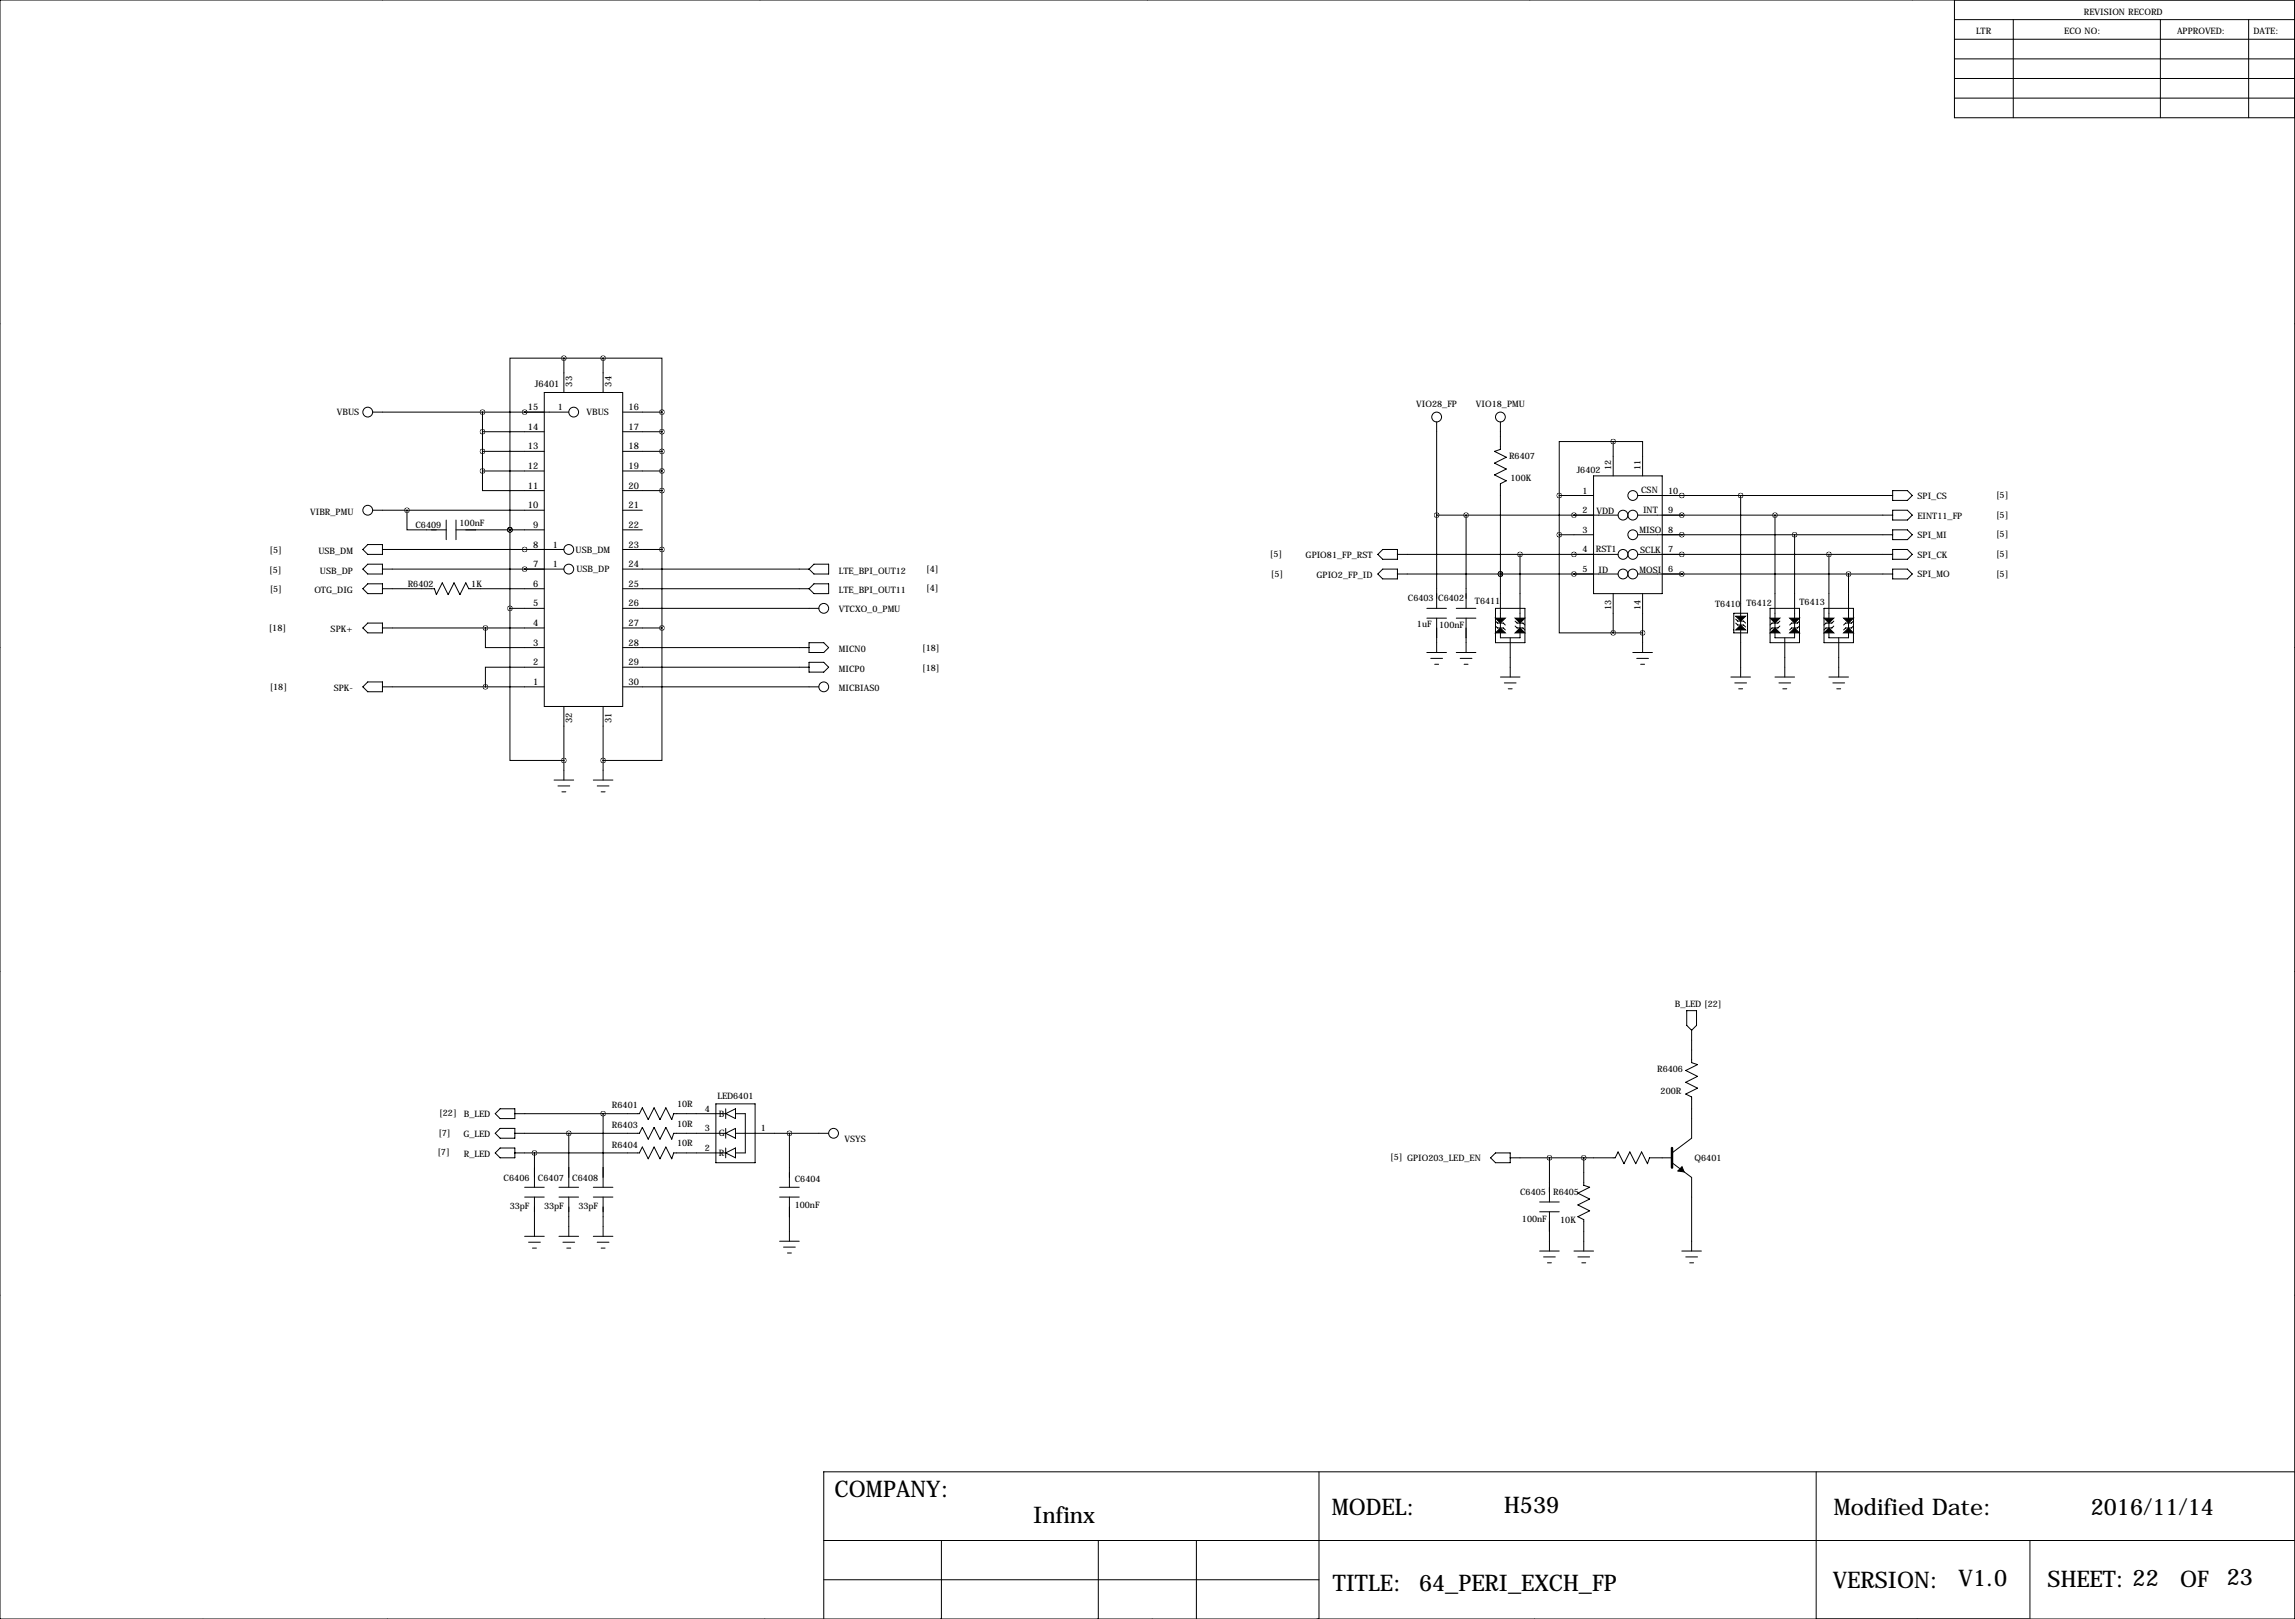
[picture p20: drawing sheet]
<svg xmlns="http://www.w3.org/2000/svg" width="594mm" height="419mm" viewBox="0 0 594 419" stroke-linecap="round" stroke-linejoin="round" font-family="sans-serif">
<defs><g id="words">
<g font-size="5.9">
<text x="216.2" y="387.6">COMPANY:</text>
<text x="267.6" y="394.3">Infinx</text>
<text x="344.9" y="392.2">MODEL:</text>
<text x="389.6" y="391.7">H539</text>
<text x="475" y="392.2">Modified Date:</text>
<text x="541.5" y="392.2">2016/11/14</text>
<text x="345.2" y="411.7">TITLE:</text>
<text x="367.5" y="411.7">64_PERI_EXCH_FP</text>
<text x="474.7" y="411">VERSION:</text>
<text x="507.3" y="410.5">V1.0</text>
<text x="530.4" y="410.7">SHEET: 22</text>
<text x="564.7" y="410.7">OF</text>
<text x="576.7" y="410.3">23</text>
</g>
<g font-size="2.4">
<text x="138.5" y="100.2">J6401</text>
<text x="148.2" y="100.1" transform="rotate(-90 148.2 100.1)">33</text>
<text x="158.4" y="100.1" transform="rotate(-90 158.4 100.1)">34</text>
<text x="136.7" y="106.2">15</text>
<text x="162.8" y="106.2">16</text>
<text x="136.7" y="111.3">14</text>
<text x="162.8" y="111.3">17</text>
<text x="136.7" y="116.3">13</text>
<text x="162.8" y="116.3">18</text>
<text x="136.7" y="121.4">12</text>
<text x="162.8" y="121.4">19</text>
<text x="136.7" y="131.6">10</text>
<text x="136.7" y="126.5">11</text>
<text x="162.8" y="126.5">20</text>
<text x="162.8" y="131.6">21</text>
<text x="138.1" y="136.7">9</text>
<text x="162.8" y="136.7">22</text>
<text x="138.1" y="141.7">8</text>
<text x="162.8" y="141.7">23</text>
<text x="138.1" y="146.8">7</text>
<text x="162.8" y="146.8">24</text>
<text x="138.1" y="151.9">6</text>
<text x="162.8" y="151.9">25</text>
<text x="138.1" y="157">5</text>
<text x="162.8" y="157">26</text>
<text x="138.1" y="167.1">3</text>
<text x="138.1" y="162.1">4</text>
<text x="162.8" y="162.1">27</text>
<text x="162.8" y="167.1">28</text>
<text x="138.1" y="172.2">2</text>
<text x="162.8" y="172.2">29</text>
<text x="138.1" y="177.3">1</text>
<text x="162.8" y="177.3">30</text>
<text x="148.2" y="187.1" transform="rotate(-90 148.2 187.1)">32</text>
<text x="158.4" y="187.1" transform="rotate(-90 158.4 187.1)">31</text>
</g>
<g font-size="2.3">
<text x="539.8" y="3.8">REVISION RECORD</text>
<text x="511.8" y="8.9">LTR</text>
<text x="534.7" y="8.9">ECO NO:</text>
<text x="563.9" y="8.9">APPROVED:</text>
<text x="583.7" y="8.9">DATE:</text>
<text x="87.3" y="107.4">VBUS</text>
<text x="144.5" y="106.2">1</text>
<text x="151.9" y="107.5">VBUS</text>
<text x="366.8" y="105.4">VIO28_FP</text>
<text x="382.3" y="105.4">VIO18_PMU</text>
<text x="390.8" y="118.7">R6407</text>
<text x="391.3" y="124.5">100K</text>
<text x="408.4" y="122.4">J6402</text>
<text x="417.3" y="121.7" transform="rotate(-90 417.3 121.7)">12</text>
<text x="424.9" y="121.7" transform="rotate(-90 424.9 121.7)">11</text>
<text x="409.9" y="127.8">1</text>
<text x="425.1" y="127.5">CSN</text>
<text x="432.1" y="127.8">10</text>
<text x="496.7" y="129.2">SPI_CS</text>
<text x="517" y="129">[5]</text>
<text x="80.4" y="133.3">VIBR_PMU</text>
<text x="107.6" y="136.7">C6409</text>
<text x="119" y="136.2">100nF</text>
<text x="409.9" y="132.8">2</text>
<text x="409.9" y="137.9">3</text>
<text x="413.5" y="133.1">VDD</text>
<text x="424.6" y="137.9">MISO</text>
<text x="425.6" y="132.8">INT</text>
<text x="432.1" y="137.9">8</text>
<text x="432.1" y="132.8">9</text>
<text x="496.7" y="134.3">EINT11_FP</text>
<text x="517" y="134.1">[5]</text>
<text x="69.8" y="143.2">[5]</text>
<text x="82.5" y="143.4">USB_DM</text>
<text x="143.2" y="141.7">1</text>
<text x="149.1" y="143.1">USB_DM</text>
<text x="409.9" y="143">4</text>
<text x="413.4" y="143">RST1</text>
<text x="424.8" y="143.3">SCLK</text>
<text x="432.1" y="143">7</text>
<text x="496.7" y="139.1">SPI_MI</text>
<text x="517" y="139">[5]</text>
<text x="69.7" y="148.3">[5]</text>
<text x="82.9" y="148.5">USB_DP</text>
<text x="143.2" y="146.8">1</text>
<text x="149.3" y="148.2">USB_DP</text>
<text x="217.3" y="148.5">LTE_BPI_OUT12</text>
<text x="239.9" y="148.2">[4]</text>
<text x="328.9" y="144.1">[5]</text>
<text x="329.2" y="149.4">[5]</text>
<text x="338.2" y="144.4">GPIO81_FP_RST</text>
<text x="341" y="149.5">GPIO2_FP_ID</text>
<text x="409.9" y="148.1">5</text>
<text x="414" y="148.3">ID</text>
<text x="424.6" y="148.3">MOSI</text>
<text x="432.1" y="148.1">6</text>
<text x="496.7" y="144.4">SPI_CK</text>
<text x="496.7" y="149.5">SPI_MO</text>
<text x="517" y="144.2">[5]</text>
<text x="517" y="149.3">[5]</text>
<text x="69.8" y="153.3">[5]</text>
<text x="81.4" y="153.6">OTG_DIG</text>
<text x="105.6" y="151.9">R6402</text>
<text x="122.1" y="152">1K</text>
<text x="217.3" y="153.6">LTE_BPI_OUT11</text>
<text x="239.9" y="153">[4]</text>
<text x="364.6" y="155.4">C6403</text>
<text x="372.5" y="155.4">C6402</text>
<text x="217.3" y="158.4">VTCXO_0_PMU</text>
<text x="382" y="156.5">T6411</text>
<text x="417.3" y="157.8" transform="rotate(-90 417.3 157.8)">13</text>
<text x="424.9" y="157.8" transform="rotate(-90 424.9 157.8)">14</text>
<text x="444.3" y="157.1">T6410</text>
<text x="452.4" y="157">T6412</text>
<text x="466.1" y="156.7">T6413</text>
<text x="69.6" y="163.4">[18]</text>
<text x="85.6" y="163.7">SPK+</text>
<text x="367" y="162.4">1uF</text>
<text x="372.8" y="162.6">100nF</text>
<text x="217.3" y="168.8">MICN0</text>
<text x="217.3" y="173.9">MICP0</text>
<text x="238.9" y="168.6">[18]</text>
<text x="238.9" y="173.6">[18]</text>
<text x="69.8" y="178.7">[18]</text>
<text x="86.4" y="179">SPK-</text>
<text x="217.3" y="179">MICBIAS0</text>
<text x="433.8" y="260.7">B_LED [22]</text>
<text x="429.2" y="277.5">R6406</text>
<text x="158.5" y="286.9">R6401</text>
<text x="175.4" y="286.5">10R</text>
<text x="182.6" y="287.8">4</text>
<text x="185.8" y="284.5">LED6401</text>
<text x="430.1" y="283.2">200R</text>
<text x="113.5" y="294">[7]</text>
<text x="113.8" y="288.9">[22]</text>
<text x="120.1" y="289.1">B_LED</text>
<text x="158.5" y="292">R6403</text>
<text x="175.4" y="291.6">10R</text>
<text x="182.6" y="292.9">3</text>
<text x="186.2" y="289.1">B</text>
<text x="197.1" y="292.9">1</text>
<text x="113.3" y="299">[7]</text>
<text x="120" y="294.2">G_LED</text>
<text x="120.1" y="299.4">R_LED</text>
<text x="158.5" y="297.1">R6404</text>
<text x="175.4" y="296.7">10R</text>
<text x="182.6" y="297.9">2</text>
<text x="186.2" y="294.2">G</text>
<text x="186.2" y="299.3">R</text>
<text x="218.7" y="295.7">VSYS</text>
<text x="130.4" y="305.7">C6406</text>
<text x="139.3" y="305.7">C6407</text>
<text x="148.2" y="305.7">C6408</text>
<text x="205.8" y="306">C6404</text>
<text x="360.1" y="300.3">[5] GPIO203_LED_EN</text>
<text x="438.9" y="300.5">Q6401</text>
<text x="393.7" y="309.4">C6405</text>
<text x="402.3" y="309.5">R6405</text>
<text x="132" y="313">33pF</text>
<text x="140.9" y="313">33pF</text>
<text x="149.8" y="313">33pF</text>
<text x="205.8" y="312.8">100nF</text>
<text x="394.2" y="316.3">100nF</text>
<text x="404.1" y="316.5">10K</text>
</g>
</g></defs>
<g fill="none" stroke="#000" stroke-width=".26">
<path d="M99.1 0h.1M196.8 0h.1M297.2 0h.1M396.2 0h.1M495.3 0h.1M0 0h594.4v419.1h-594.4zM506.2 0v30.5h88.2M506.2 15.2h88.2M506.2 10.2h88.2M506.2 5.1h88.2M521.5 5.1v25.4M559.6 5.1v25.4"/>
<path d="M582.4 5.1v25.4M506.2 20.3h88.2M506.2 25.4h88.2M-.1 83.8h.1M146 92.7h-13.9v44.5M146 92.7v8.9M146 92.7h10.2M156.2 92.7h15.2v14M156.2 92.7v8.9M594.4 83.8h.1M96.5 106.7h50.8M125 116.8h16"/>
<path d="M125 111.8h16M125 106.7v15.2M135.9 106.7h.1M141 101.6h20.3v81.3h-20.3zM161.3 106.7h10.1M161.3 116.8h10.1M161.3 111.8h10.1M171.4 106.7v55.9M372.1 109.2v48.3M388.6 109.2v7.1l-1.5 .5 3 1.6-3 1.5 3 1.5-3 1.5 3 1.6-1.5 .7v39.9h5.1v-21.6M417.8 114.3h7.6v8.9M417.8 114.3h-13.9v14"/>
<path d="M417.8 114.3v8.9M96.5 132.1h44.5M105.4 132.1v5.1h10.2M115.6 134.6v5.1M118.1 137.2h22.9M118.1 134.6v5.1M125 121.9v5.1h16M125 121.9h16M132.1 137.2h.1M132.1 137.2v20.3M161.3 137.2h5.1M161.3 132.1h5.1"/>
<path d="M161.3 127h10.1M161.3 121.9h10.1M372.1 133.3h47M379.7 133.3v24.2M403.9 138.4v25.4h13.9M403.9 128.3h8.8M403.9 138.4h8.8M403.9 128.3v10.1M407.7 133.3h.1M412.7 123.2h17.8v30.5h-17.8zM424.2 128.3h66M424.2 133.3h66"/>
<path d="M424.2 138.4h66M435.6 128.3h.1M435.6 133.3h.1M435.6 138.4h.1M450.8 128.3v31.2M459.7 133.3v31.8h5.1v-26.7M490.2 137.2h3.8l1.3 1.2-1.3 1.3h-3.8zM490.2 132.1h3.8l1.3 1.2-1.3 1.3h-3.8zM490.2 127h3.8l1.3 1.3-1.3 1.2h-3.8zM94 147.3l1.2-1.2h3.9v2.5h-3.9zM94 152.4l1.2-1.3h3.9v2.6h-3.9zM95.2 141h3.9v2.5h-3.9l-1.2-1.3z"/>
<path d="M99.1 147.3h46.9M99.1 142.2h46.9M99.1 152.4h13.4l.5 1.5 1.6-3 1.5 3 1.5-3 1.5 3 1.5-3 .8 1.5h19.6M132.1 157.5v39.3h13.9M132.1 157.5h8.9M135.9 147.3h.1M135.9 142.2h.1M161.3 147.3h48.2M161.3 142.2h10.1M161.3 152.4h48.2M161.3 157.5h50.8M209.5 152.4l1.3-1.3h3.8v2.6h-3.8z"/>
<path d="M210.8 146.1h3.8v2.5h-3.8l-1.3-1.3zM356.9 143.5l1.2-1.3h3.8v2.6h-3.8zM358.1 147.3h3.8v2.6h-3.8l-1.2-1.3zM361.9 143.5h57.2M361.9 148.6h57.2M369.6 157.5h5M377.2 157.5h5.1M387.3 157.5h7.7v8.9h-7.7zM388.6 148.6h.1M407.7 148.6h.1M407.7 143.5h.1M417.8 153.7v10.1"/>
<path d="M424.2 143.5h66M424.2 148.6h66M425.4 153.7v15.2M435.6 143.5h.1M435.6 148.6h.1M449.1 158.8h3.5v5h-3.5zM458.5 157.5h7.6v8.9h-7.6zM472.4 157.5h7.7v8.9h-7.7zM473.7 143.5v21.6h5.1v-16.5M490.2 147.3h3.8l1.3 1.3-1.3 1.3h-3.8zM490.2 142.2h3.8l1.3 1.3-1.3 1.3h-3.8zM-.1 167.6h.1"/>
<path d="M94 162.6l1.2-1.3h3.9v2.5h-3.9zM94 177.8l1.2-1.3h3.9v2.6h-3.9zM99.1 177.8h41.9M99.1 162.6h41.9M125.7 162.6v5h15.3M141 172.7h-15.3v5.1M161.3 167.6h48.2M161.3 177.8h50.8M161.3 172.7h48.2M161.3 162.6h10.1M171.4 162.6v34.2h-15.2M209.5 166.4h3.9l1.2 1.2-1.2 1.3h-3.9z"/>
<path d="M209.5 171.4h3.9l1.2 1.3-1.2 1.3h-3.9zM369.6 160h5M369.6 168.9h5M370.6 170.4h3M371.6 172h1M372.1 160v8.9M377.2 160h5.1M377.2 168.9h5.1M378.2 170.4h3.1M379.2 172h1M379.7 160v8.9M387.3 162.1l.6 .5h1.5l.5 .5"/>
<path d="M387.3 160.8l.6 .5h1.5l.5 .5M388.6 175.3h5.1M389.6 176.8h3.1M390.7 178.3h1M391.2 165.1v10.2M392.4 162.1l.5 .5h1.6l.5 .5M392.4 160.8l.5 .5h1.6l.5 .5M417.8 163.8h7.6M422.9 168.9h5.1M423.9 170.4h3.1M424.9 172h1.1M448.3 175.3h5.1"/>
<path d="M449.3 176.8h3.1M449.6 161.3l.5 .5h1.5l.5 .5M449.6 160.3l.5 .5h1.5l.5 .5M450.3 178.3h1.1M450.8 160.8v1M450.8 163.1v12.2M459.7 175.3h5.1M460.8 176.8h3M461 162.1l-.5 .5h-1.5l-.5 .5M461 160.8l-.5 .5h-1.5l-.5 .5M461.8 178.3h1M462.3 165.1v10.2"/>
<path d="M466.1 162.1l-.5 .5h-1.5l-.6 .5M466.1 160.8l-.5 .5h-1.5l-.6 .5M473.7 175.3h5.1M474.7 176.8h3.1M475 162.1l-.5 .5h-1.6l-.5 .5M475 160.8l-.5 .5h-1.6l-.5 .5M475.7 178.3h1.1M476.2 165.1v10.2M480.1 162.1l-.5 .5h-1.6l-.5 .5M480.1 160.8l-.5 .5h-1.6l-.5 .5M594.4 167.6h.1M146 182.9v19"/>
<path d="M156.2 182.9v19M143.5 201.9h5.1M144.5 203.5h3.1M145.5 205h1.1M153.7 201.9h5M154.7 203.5h3M155.7 205h1M-.1 251.5h.1M594.4 251.5h.1M436.9 261.6h2.5v3.8l-1.3 1.3-1.2-1.3zM438.1 266.7v8.4l1.6 .5-3.1 1.5 3.1 1.5-3.1 1.6 3.1 1.5-3.1 1.5 1.5 .8v10.6l-5 3.8M128.3 298.4l1.2-1.2h3.8v2.5h-3.8z"/>
<path d="M128.3 288.3l1.2-1.3h3.8v2.6h-3.8zM128.3 293.4l1.2-1.3h3.8v2.5h-3.8zM133.3 288.3h32.3l.8-1.5 1.5 3 1.5-3 1.5 3 1.6-3 1.5 3 .5-1.5h13.5M133.3 293.4h32.3l.8-1.6 1.5 3.1 1.5-3.1 1.5 3.1 1.6-3.1 1.5 3.1 .5-1.5h13.5M133.3 298.4h32.3l.8-1.5 1.5 3.1 1.5-3.1 1.5 3.1 1.6-3.1 1.5 3.1 .5-1.6h13.5M138.4 298.4v8.9M147.3 293.4v13.9M156.2 288.3v19M185.4 285.8h10.2v15.2h-10.2zM188 287v2.6M188 292.1v2.5M188 297.2v2.5"/>
<path d="M188 288.3l2.5-1.3v2.6zM188 293.4l2.5-1.3v2.5zM188 298.4l2.5-1.2v2.5zM190.5 288.3h2.5v10.1h-2.5M190.5 293.4h24.1M204.5 293.4v13.9M387.3 298.4h3.9v2.6h-3.9l-1.2-1.3zM391.2 299.7h27.1l.8-1.5 1.5 3 1.5-3 1.6 3 1.5-3 1.5 3 .5-1.5h5.9M401.3 299.7v11.4M410.2 299.7v7.1l1.5 .5-3 1.6 3 1.5-3 1.5 3 1.5-3 1.6 1.5 .7v8.1M135.9 307.3h5.1M135.9 309.9h5.1"/>
<path d="M138.4 309.9v10.1M144.8 307.3h5.1M144.8 309.9h5.1M147.3 309.9v10.1M153.7 307.3h5M153.7 309.9h5M156.2 309.9v10.1M201.9 307.3h5.1M201.9 309.9h5.1M204.5 309.9v11.4M398.8 311.1h5.1M398.8 313.7h5.1"/>
<path d="M401.3 313.7v10.1M433.1 301l5 3.8v19M-.1 335.3h.1M135.9 320h5.1M136.9 321.6h3.1M137.9 323.1h1M144.8 320h5.1M145.8 321.6h3M146.8 323.1h1M153.7 320h5M154.7 321.6h3M155.7 323.1h1"/>
<path d="M201.9 321.3h5.1M202.9 322.8h3.1M204 324.4h1M398.8 323.8h5.1M399.8 325.4h3M400.8 326.9h1M407.7 323.8h5M408.7 325.4h3M409.7 326.9h1M435.6 323.8h5.1M436.6 325.4h3.1M437.6 326.9h1.1"/>
<path d="M594.4 335.3h.1M213.4 398.8h381M243.8 398.8v20.3M284.5 398.8v20.3M309.9 398.8v20.3M341.6 381v38.1M470.4 381v38.1M525.8 398.8v20.3M594.4 381h-381v38.1M100.3 419.1h.1M198.1 419.1h.1M213.4 408.9h128.2"/>
<path d="M298.4 419.1h.1M397.5 419.1h.1M496.6 419.1h.1"/>
<circle cx="95.2" cy="106.7" r="1.27"/>
<circle cx="148.6" cy="106.7" r="1.27"/>
<circle cx="372.1" cy="107.9" r="1.27"/>
<circle cx="388.6" cy="107.9" r="1.27"/>
<circle cx="95.2" cy="132.1" r="1.27"/>
<circle cx="420.4" cy="133.3" r="1.27"/>
<circle cx="422.9" cy="138.4" r="1.27"/>
<circle cx="422.9" cy="128.3" r="1.27"/>
<circle cx="422.9" cy="133.3" r="1.27"/>
<circle cx="147.3" cy="142.2" r="1.27"/>
<circle cx="147.3" cy="147.3" r="1.27"/>
<circle cx="213.4" cy="157.5" r="1.27"/>
<circle cx="420.4" cy="148.6" r="1.27"/>
<circle cx="420.4" cy="143.5" r="1.27"/>
<circle cx="422.9" cy="148.6" r="1.27"/>
<circle cx="422.9" cy="143.5" r="1.27"/>
<circle cx="213.4" cy="177.8" r="1.27"/>
<circle cx="215.9" cy="293.4" r="1.27"/>
</g>
<g fill="#000" stroke="#000" stroke-width=".26">
<path d="M449.6 159.5h2.5l-1.3 1.3zM387.3 160h2.6l-1.3 1.3zM388.6 162.6l1.3 1.2h-2.6zM392.4 160h2.6l-1.3 1.3zM393.7 162.6l1.3 1.2h-2.6zM449.6 163.1l1.2-1.3 1.3 1.3zM458.5 160h2.5l-1.3 1.3zM459.7 162.6l1.3 1.2h-2.5zM463.5 160h2.6l-1.3 1.3zM464.8 162.6l1.3 1.2h-2.6zM472.4 160h2.6l-1.3 1.3zM472.4 163.8l1.3-1.2 1.3 1.2z"/>
<path d="M477.5 160h2.6l-1.3 1.3zM478.8 162.6l1.3 1.2h-2.6zM435.7 302l.5 1.4-1.6-.3z"/>
</g>
<path d="M433.1 297.2v5.1" fill="none" stroke="#000" stroke-width=".63"/>
<path d="M204.4 293.4a.05 .05 0 0 0 .1 0 .05 .05 0 0 0-.1 0zM138.4 298.5a.05 .05 0 0 0 .1 0 .05 .05 0 0 0-.1 0zM147.3 293.4a.05 .05 0 0 0 .1 0 .05 .05 0 0 0-.1 0zM156.2 288.3a.05 .05 0 0 0 .1 0 .05 .05 0 0 0-.1 0zM401.3 299.7a.05 .05 0 0 0 .1 0 .05 .05 0 0 0-.1 0zM124.9 121.9a.05 .05 0 0 0 .1 0 .05 .05 0 0 0-.1 0zM124.9 116.8a.05 .05 0 0 0 .1 0 .05 .05 0 0 0-.1 0zM124.9 111.8a.05 .05 0 0 0 .1 0 .05 .05 0 0 0-.1 0zM125.7 162.6a.05 .05 0 0 0 .1 0 .05 .05 0 0 0-.1 0zM372.1 133.3a.05 .05 0 0 0 .1 0 .05 .05 0 0 0-.1 0zM379.7 133.4a.05 .05 0 0 0 .1 0 .05 .05 0 0 0-.1 0zM459.7 133.3a.05 .05 0 0 0 .1 0 .05 .05 0 0 0-.1 0zM464.8 138.4a.05 .05 0 0 0 .1 0 .05 .05 0 0 0-.1 0zM473.7 143.5a.05 .05 0 0 0 .1 0 .05 .05 0 0 0-.1 0zM478.7 148.6a.05 .05 0 0 0 .1 0 .05 .05 0 0 0-.1 0zM450.8 128.3a.05 .05 0 0 0 .1 0 .05 .05 0 0 0-.1 0zM388.6 148.6a.05 .05 0 0 0 .1 0 .05 .05 0 0 0-.1 0zM388.6 148.6a.05 .05 0 0 0 .1 0 .05 .05 0 0 0-.1 0zM410.2 299.7a.05 .05 0 0 0 .1 0 .05 .05 0 0 0-.1 0zM132 157.5a.05 .05 0 0 0 .1 0 .05 .05 0 0 0-.1 0zM171.4 111.8a.05 .05 0 0 0 .1 0 .05 .05 0 0 0-.1 0zM171.4 116.8a.05 .05 0 0 0 .1 0 .05 .05 0 0 0-.1 0zM171.4 127a.05 .05 0 0 0 .1 0 .05 .05 0 0 0-.1 0zM171.4 121.9a.05 .05 0 0 0 .1 0 .05 .05 0 0 0-.1 0zM171.4 106.7a.05 .05 0 0 0 .1 0 .05 .05 0 0 0-.1 0zM132 137.2a.05 .05 0 0 0 .1 0 .05 .05 0 0 0-.1 0zM171.4 162.6a.05 .05 0 0 0 .1 0 .05 .05 0 0 0-.1 0zM124.9 106.7a.05 .05 0 0 0 .1 0 .05 .05 0 0 0-.1 0zM156.2 196.9a.05 .05 0 0 0 .1 0 .05 .05 0 0 0-.1 0zM146 196.9a.05 .05 0 0 0 .1 0 .05 .05 0 0 0-.1 0zM125.7 177.8a.05 .05 0 0 0 .1 0 .05 .05 0 0 0-.1 0zM132 137.2a.05 .05 0 0 0 .1 0 .05 .05 0 0 0-.1 0zM105.4 132.1a.05 .05 0 0 0 .1 0 .05 .05 0 0 0-.1 0zM171.4 142.2a.05 .05 0 0 0 .1 0 .05 .05 0 0 0-.1 0zM135.8 106.7a.05 .05 0 0 0 .1 0 .05 .05 0 0 0-.1 0zM135.8 147.3a.05 .05 0 0 0 .1 0 .05 .05 0 0 0-.1 0zM135.8 142.2a.05 .05 0 0 0 .1 0 .05 .05 0 0 0-.1 0zM425.4 163.8a.05 .05 0 0 0 .1 0 .05 .05 0 0 0-.1 0zM417.8 114.3a.05 .05 0 0 0 .1 0 .05 .05 0 0 0-.1 0zM417.8 163.8a.05 .05 0 0 0 .1 0 .05 .05 0 0 0-.1 0zM403.8 138.4a.05 .05 0 0 0 .1 0 .05 .05 0 0 0-.1 0zM403.8 128.3a.05 .05 0 0 0 .1 0 .05 .05 0 0 0-.1 0zM435.6 128.3a.05 .05 0 0 0 .1 0 .05 .05 0 0 0-.1 0zM435.6 133.3a.05 .05 0 0 0 .1 0 .05 .05 0 0 0-.1 0zM435.6 138.4a.05 .05 0 0 0 .1 0 .05 .05 0 0 0-.1 0zM435.6 143.5a.05 .05 0 0 0 .1 0 .05 .05 0 0 0-.1 0zM435.6 148.6a.05 .05 0 0 0 .1 0 .05 .05 0 0 0-.1 0zM407.6 148.6a.05 .05 0 0 0 .1 0 .05 .05 0 0 0-.1 0zM407.6 143.5a.05 .05 0 0 0 .1 0 .05 .05 0 0 0-.1 0zM407.6 133.4a.05 .05 0 0 0 .1 0 .05 .05 0 0 0-.1 0zM146 92.7a.05 .05 0 0 0 .1 0 .05 .05 0 0 0-.1 0zM156.2 92.7a.05 .05 0 0 0 .1 0 .05 .05 0 0 0-.1 0z" fill="#000" stroke="#000" stroke-width="1.3"/>
<use href="#words"/>
</svg>
